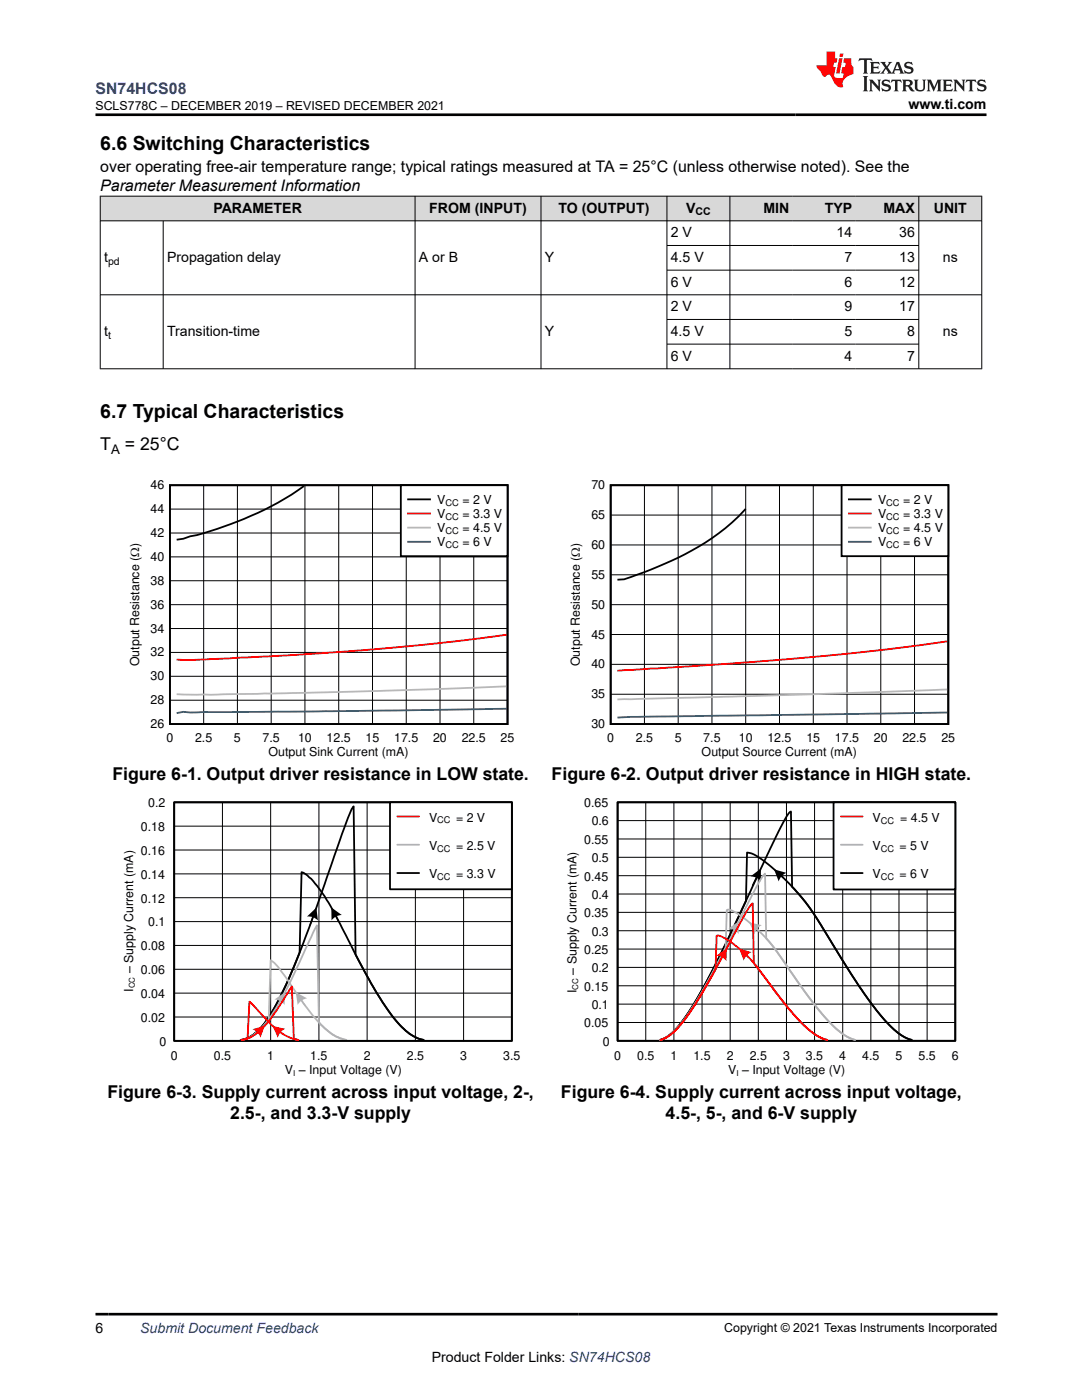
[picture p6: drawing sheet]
<svg xmlns="http://www.w3.org/2000/svg" width="216mm" height="279mm" viewBox="0 0 216 279" stroke-linecap="round" stroke-linejoin="round" font-family="sans-serif">
<defs><g id="words">
<g font-size="3.9">
<text x="20" y="29.9">6.6 Switching Characteristics</text>
<text x="20" y="83.4">6.7 Typical Characteristics</text>
</g>
<g font-size="3.5">
<text x="20" y="89.9">T</text>
<text x="24.9" y="89.9">= 25°C</text>
<text x="22.4" y="155.7">Figure 6-1. Output driver resistance in LOW state.</text>
<text x="110.1" y="155.7">Figure 6-2. Output driver resistance in HIGH state.</text>
<text x="21.4" y="219.1">Figure 6-3. Supply current across input voltage, 2-,</text>
<text x="111.9" y="219.2">Figure 6-4. Supply current across input voltage,</text>
<text x="45.9" y="223.4">2.5-, and 3.3-V supply</text>
<text x="132.8" y="223.4">4.5-, 5-, and 6-V supply</text>
</g>
<text font-size="3.2" fill="#00f" x="19" y="18.7">SN74HCS08</text>
<g font-size="3.2">
<text x="20" y="34.3">over operating free-air temperature range; typical ratings measured at TA = 25°C (unless otherwise noted). See the</text>
<text x="20" y="38.1">Parameter Measurement Information</text>
</g>
<g font-size="2.8">
<text x="181.3" y="21.8">www.ti.com</text>
<text x="42.6" y="42.4">PARAMETER</text>
<text x="85.7" y="42.4">FROM (INPUT)</text>
<text x="111.4" y="42.4">TO (OUTPUT)</text>
<text x="133.8" y="47.3">2 V</text>
<text x="136.9" y="42.4">V</text>
<text x="152.3" y="42.4">MIN</text>
<text x="164.6" y="42.4">TYP</text>
<text x="166.9" y="47.3">14</text>
<text x="176.3" y="42.4">MAX</text>
<text x="179.4" y="47.3">36</text>
<text x="186.3" y="42.4">UNIT</text>
<text x="20.8" y="52.3">t</text>
<text x="33.3" y="52.3">Propagation delay</text>
<text x="83.6" y="52.3">A or B</text>
<text x="108.7" y="52.3">Y</text>
<text x="133.8" y="52.3">4.5 V</text>
<text x="168.5" y="52.3">7</text>
<text x="179.4" y="52.3">13</text>
<text x="188.1" y="52.3">ns</text>
<text x="133.8" y="57.2">6 V</text>
<text x="168.5" y="57.2">6</text>
<text x="179.4" y="57.2">12</text>
<text x="133.8" y="62.1">2 V</text>
<text x="168.5" y="62.1">9</text>
<text x="179.4" y="62.1">17</text>
<text x="20.8" y="67">t</text>
<text x="33.3" y="67">Transition-time</text>
<text x="108.7" y="67">Y</text>
<text x="133.8" y="67">4.5 V</text>
<text x="133.8" y="72">6 V</text>
<text x="168.5" y="67">5</text>
<text x="168.5" y="72">4</text>
<text x="181" y="67">8</text>
<text x="181" y="72">7</text>
<text x="188.1" y="67">ns</text>
<text x="19" y="266.1">6</text>
<text x="86.1" y="271.7">Product Folder Links: SN74HCS08</text>
</g>
<text font-size="2.8" fill="#00f" x="28" y="266.1">Submit Document Feedback</text>
<text font-size="2.6" x="22.2" y="90.6">A</text>
<g font-size="2.5">
<text x="19.1" y="21.9">SCLS778C – DECEMBER 2019 – REVISED DECEMBER 2021</text>
<text x="30.1" y="97.6">46</text>
<text x="87.2" y="100.5">V</text>
<text x="92.3" y="100.5">= 2 V</text>
<text x="118" y="97.6">70</text>
<text x="175.2" y="100.5">V</text>
<text x="180.2" y="100.5">= 2 V</text>
<text x="30.1" y="107.2">42</text>
<text x="30.1" y="102.4">44</text>
<text x="87.2" y="103.4">V</text>
<text x="87.2" y="106.2">V</text>
<text x="92.3" y="103.4">= 3.3 V</text>
<text x="92.3" y="106.2">= 4.5 V</text>
<text x="118" y="103.6">65</text>
<text x="175.2" y="103.4">V</text>
<text x="175.2" y="106.2">V</text>
<text x="180.2" y="103.4">= 3.3 V</text>
<text x="180.2" y="106.2">= 4.5 V</text>
<text x="30.1" y="111.9">40</text>
<text x="87.2" y="109">V</text>
<text x="92.3" y="109">= 6 V</text>
<text x="118" y="109.6">60</text>
<text x="175.2" y="109">V</text>
<text x="180.2" y="109">= 6 V</text>
<text x="30.1" y="116.7">38</text>
<text x="118" y="115.5">55</text>
<text x="30.1" y="121.5">36</text>
<text x="118" y="121.5">50</text>
<text x="30.1" y="131">32</text>
<text x="30.1" y="126.3">34</text>
<text x="118" y="127.4">45</text>
<text x="27.8" y="132.9" transform="rotate(-90 27.8 132.9)">Output Resistance (:)</text>
<text x="30.1" y="135.8">30</text>
<text x="115.7" y="132.9" transform="rotate(-90 115.7 132.9)">Output Resistance (:)</text>
<text x="118" y="133.4">40</text>
<text x="30.1" y="140.6">28</text>
<text x="118" y="139.4">35</text>
<text x="30.1" y="145.3">26</text>
<text x="33.2" y="148.1">0</text>
<text x="38.9" y="148.1">2.5</text>
<text x="46.7" y="148.1">5</text>
<text x="52.4" y="148.1">7.5</text>
<text x="59.5" y="148.1">10</text>
<text x="65.2" y="148.1">12.5</text>
<text x="73" y="148.1">15</text>
<text x="78.7" y="148.1">17.5</text>
<text x="86.4" y="148.1">20</text>
<text x="92.1" y="148.1">22.5</text>
<text x="99.9" y="148.1">25</text>
<text x="118" y="145.3">30</text>
<text x="121.2" y="148.1">0</text>
<text x="126.9" y="148.1">2.5</text>
<text x="134.6" y="148.1">5</text>
<text x="140.3" y="148.1">7.5</text>
<text x="147.4" y="148.1">10</text>
<text x="153.1" y="148.1">12.5</text>
<text x="160.9" y="148.1">15</text>
<text x="166.6" y="148.1">17.5</text>
<text x="174.4" y="148.1">20</text>
<text x="180.1" y="148.1">22.5</text>
<text x="187.8" y="148.1">25</text>
<text x="53.6" y="151">Output Sink Current (mA)</text>
<text x="140" y="151">Output Source Current (mA)</text>
<text x="29.6" y="161.1">0.2</text>
<text x="116.6" y="161.1">0.65</text>
<text x="28.1" y="165.8">0.18</text>
<text x="85.6" y="164">V</text>
<text x="91" y="164">= 2 V</text>
<text x="118.1" y="164.7">0.6</text>
<text x="174.1" y="164">V</text>
<text x="179.6" y="164">= 4.5 V</text>
<text x="28.1" y="170.6">0.16</text>
<text x="85.6" y="169.6">V</text>
<text x="91" y="169.6">= 2.5 V</text>
<text x="116.6" y="168.4">0.55</text>
<text x="118.1" y="172.1">0.5</text>
<text x="174.1" y="169.6">V</text>
<text x="179.5" y="169.6">= 5 V</text>
<text x="28.1" y="175.4">0.14</text>
<text x="85.6" y="175.3">V</text>
<text x="91" y="175.3">= 3.3 V</text>
<text x="116.6" y="175.7">0.45</text>
<text x="118.1" y="179.4">0.4</text>
<text x="174.1" y="175.3">V</text>
<text x="179.5" y="175.3">= 6 V</text>
<text x="28.1" y="180.1">0.12</text>
<text x="29.6" y="184.9">0.1</text>
<text x="116.6" y="183">0.35</text>
<text x="28.1" y="189.6">0.08</text>
<text x="116.6" y="190.4">0.25</text>
<text x="118.1" y="186.7">0.3</text>
<text x="26.6" y="198" transform="rotate(-90 26.6 198)">I</text>
<text x="26.6" y="194.3" transform="rotate(-90 26.6 194.3)">± Supply Current (mA)</text>
<text x="28.1" y="194.4">0.06</text>
<text x="115" y="194.5" transform="rotate(-90 115 194.5)">± Supply Current (mA)</text>
<text x="116.6" y="197.7">0.15</text>
<text x="118.1" y="194">0.2</text>
<text x="28.1" y="203.9">0.02</text>
<text x="28.1" y="199.2">0.04</text>
<text x="115" y="198.2" transform="rotate(-90 115 198.2)">I</text>
<text x="118.1" y="201.4">0.1</text>
<text x="31.8" y="208.7">0</text>
<text x="116.6" y="205">0.05</text>
<text x="120.3" y="208.7">0</text>
<text x="34.1" y="211.5">0</text>
<text x="42.7" y="211.5">0.5</text>
<text x="53.3" y="211.5">1</text>
<text x="56.8" y="214.3">V ± Input Voltage (V)</text>
<text x="61.9" y="211.5">1.5</text>
<text x="72.6" y="211.5">2</text>
<text x="81.2" y="211.5">2.5</text>
<text x="91.8" y="211.5">3</text>
<text x="100.4" y="211.5">3.5</text>
<text x="122.6" y="211.5">0</text>
<text x="127.1" y="211.5">0.5</text>
<text x="133.8" y="211.5">1</text>
<text x="138.4" y="211.5">1.5</text>
<text x="145" y="211.5">2</text>
<text x="145.3" y="214.4">V ± Input Voltage (V)</text>
<text x="149.6" y="211.5">2.5</text>
<text x="156.2" y="211.5">3</text>
<text x="160.8" y="211.5">3.5</text>
<text x="167.5" y="211.5">4</text>
<text x="172.1" y="211.5">4.5</text>
<text x="178.7" y="211.5">5</text>
<text x="183.3" y="211.5">5.5</text>
<text x="189.9" y="211.5">6</text>
<text x="144.5" y="265.8">Copyright © 2021 Texas Instruments Incorporated</text>
</g>
<g font-size="2.1">
<text x="138.8" y="43">CC</text>
<text x="21.6" y="52.8">pd</text>
<text x="21.6" y="67.6">t</text>
</g>
<g font-size="1.9">
<text x="88.9" y="101">CC</text>
<text x="176.8" y="101">CC</text>
<text x="88.9" y="103.8">CC</text>
<text x="88.9" y="106.6">CC</text>
<text x="176.8" y="103.8">CC</text>
<text x="176.8" y="106.6">CC</text>
<text x="88.9" y="109.4">CC</text>
<text x="176.8" y="109.4">CC</text>
</g>
<g font-size="1.8">
<text x="87.2" y="164.3">CC</text>
<text x="175.7" y="164.3">CC</text>
<text x="87.2" y="170">CC</text>
<text x="175.7" y="170">CC</text>
<text x="87.2" y="175.6">CC</text>
<text x="175.7" y="175.7">CC</text>
</g>
<g font-size="1.6">
<text x="26.9" y="197.3" transform="rotate(-90 26.9 197.3)">CC</text>
<text x="115.4" y="197.5" transform="rotate(-90 115.4 197.5)">CC</text>
<text x="58.5" y="214.7">I</text>
<text x="146.9" y="214.7">I</text>
</g>
</g></defs>
<g fill="#d8d8d8">
<path d="M20 39.1h175.9v5h-175.9z" fill-rule="evenodd"/>
<path d="M20.1 39.2h62.7v4.8h-62.7z" fill-rule="evenodd"/>
<path d="M82.9 39.2h25v4.8h-25z" fill-rule="evenodd"/>
<path d="M108 39.2h25v4.8h-25z" fill-rule="evenodd"/>
<path d="M133.1 39.2h12.5v4.8h-12.5z" fill-rule="evenodd"/>
<path d="M145.7 39.2h12.5v4.8h-12.5z" fill-rule="evenodd"/>
<path d="M158.2 39.2h12.6v4.8h-12.6z" fill-rule="evenodd"/>
<path d="M170.8 39.2h12.5v4.8h-12.5z" fill-rule="evenodd"/>
<path d="M183.4 39.2h12.4v4.8h-12.4z" fill-rule="evenodd"/>
</g>
<g fill="none" stroke="#000" stroke-width=".2">
<path d="M19.9 39.1h176.1M20 39.1v34.6M82.8 39.1v34.6M107.9 39.1v34.6M133.1 39.1v34.6M145.6 39.1v34.6M183.3 39.1v34.6M195.9 39.1v34.6M19.9 44.1h176.1M19.9 58.8h176.1M32.6 44.1v29.6M133.1 49h50.3"/>
<path d="M133.1 53.9h50.3M19.9 73.6h176.1M133.1 63.8h50.3M133.1 68.7h50.3"/>
</g>
<path d="M25.4 95.8h77.2v55.7h-77.2z" fill-rule="evenodd" fill="#fff"/>
<path d="M33.9 96.8h67.4v47.7h-67.4zM60.6 97a66.7 66.7 0 0 1-22.7 10l-1.3 .5-1.3 .2" fill="none" stroke="#000" stroke-width=".36"/>
<g fill="none" stroke="#000" stroke-width=".2">
<path d="M40.6 96.8v47.7M47.4 96.8v47.7M54.1 96.8v47.7M60.8 96.8v47.7M67.6 96.8v47.7M74.3 96.8v47.7M81.1 96.8v47.7M87.8 96.8v47.7M94.5 96.8v47.7M33.9 115.9h67.4M33.9 111.1h67.4M33.9 106.4h67.4"/>
<path d="M33.9 101.6h67.4M33.9 139.7h67.4M33.9 135h67.4M33.9 130.2h67.4M33.9 125.4h67.4M33.9 120.7h67.4"/>
</g>
<path d="M101.1 126.7l-13.3 1.6-16.2 1.5-12.1 .9-13.5 .7-8.1 .3-2.6-.1" fill="none" stroke="#f00" stroke-width=".36"/>
<path d="M101.1 137l-14.7 .6-25.6 .7-18.8 .4-6.7-.2" fill="none" stroke="#b8b8b8" stroke-width=".36"/>
<path d="M101.1 141.4l-38.9 .6-24.3 .2-1.3-.1-1.3 .2" fill="none" stroke="#295c75" stroke-width=".36"/>
<path d="M80 96.8h21.3v14.2h-21.3z" fill-rule="evenodd" fill="#fff"/>
<path d="M80 96.8h21.3v14.2h-21.3zM81.4 99.7h4.4" fill="none" stroke="#000" stroke-width=".36"/>
<path d="M81.4 102.5h4.4" fill="none" stroke="#f00" stroke-width=".36"/>
<path d="M81.4 105.3h4.4" fill="none" stroke="#b8b8b8" stroke-width=".36"/>
<path d="M81.4 108.1h4.4" fill="none" stroke="#295c75" stroke-width=".36"/>
<path d="M113.4 95.8h77.1v55.7h-77.1z" fill-rule="evenodd" fill="#fff"/>
<path d="M121.9 96.8h67.3v47.7h-67.3zM148.8 101.6a46.7 46.7 0 0 1-17.5 11.5l-6.8 2.5-1.3 .1" fill="none" stroke="#000" stroke-width=".36"/>
<g fill="none" stroke="#000" stroke-width=".2">
<path d="M128.6 96.8v47.7M135.3 96.8v47.7M142.1 96.8v47.7M148.8 96.8v47.7M155.5 96.8v47.7M162.3 96.8v47.7M169 96.8v47.7M175.7 96.8v47.7M182.5 96.8v47.7M121.9 114.7h67.3M121.9 108.8h67.3M121.9 102.8h67.3"/>
<path d="M121.9 138.6h67.3M121.9 132.6h67.3M121.9 126.6h67.3M121.9 120.7h67.3"/>
</g>
<path d="M189 128l-11.9 1.6-14.8 1.5-18.9 1.5-20.2 1.3" fill="none" stroke="#f00" stroke-width=".36"/>
<path d="M189 137.6l-25.4 .9-40.4 1.1" fill="none" stroke="#b8b8b8" stroke-width=".36"/>
<path d="M189 142.2l-65.8 1" fill="none" stroke="#295c75" stroke-width=".36"/>
<path d="M167.9 96.8h21.3v14.2h-21.3z" fill-rule="evenodd" fill="#fff"/>
<path d="M167.9 96.8h21.3v14.2h-21.3zM169.4 99.7h4.3M34.8 160.1h67.3v47.6h-67.3zM48 207.5a7.7 7.7 0 0 0 5.2-3.9 69.9 69.9 0 0 0 6.6-13.5l.4-16a9.5 9.5 0 0 1 3.4 3.2 92.5 92.5 0 0 1 7.4 13.2 70.6 70.6 0 0 0 8.8 14.1 9.2 9.2 0 0 0 4.7 2.9M48.1 207.5a7 7 0 0 0 4.4-2.8 61.3 61.3 0 0 0 7.3-14.6l3.1-8.2 5.4-15.5 1.9-5 .4-.5 .4 29.6a67.6 67.6 0 0 0 8.8 14.1 8.8 8.8 0 0 0 4.8 2.9" fill="none" stroke="#000" stroke-width=".36"/>
<path d="M169.4 102.5h4.3" fill="none" stroke="#f00" stroke-width=".36"/>
<path d="M169.4 105.3h4.3M48.1 207.5a6.5 6.5 0 0 0 4.4-2.6l1.1-1.5 .4-11.8a11.5 11.5 0 0 1 3.1 3.5 53.5 53.5 0 0 0 8.1 10.4 7.6 7.6 0 0 0 3.9 2" fill="none" stroke="#b8b8b8" stroke-width=".36"/>
<path d="M169.4 108.1h4.3" fill="none" stroke="#295c75" stroke-width=".36"/>
<g fill="none" stroke="#000" stroke-width=".2">
<path d="M34.8 179.2h67.3M34.8 174.4h67.3M34.8 169.6h67.3M34.8 164.9h67.3M44.4 160.1v47.6M54 160.1v47.6M63.6 160.1v47.6M73.3 160.1v47.6M82.9 160.1v47.6M92.5 160.1v47.6M34.8 198.2h67.3M34.8 193.4h67.3"/>
<path d="M34.8 188.7h67.3M34.8 183.9h67.3M34.8 203h67.3"/>
</g>
<path d="M48.3 207.5a9.4 9.4 0 0 0 5.3-4.1 97.9 97.9 0 0 0 8.1-15.6l1.5-3.1 .4 19.3a9.2 9.2 0 0 0 5.4 3.5" fill="none" stroke="#b3b3b3" stroke-width=".36"/>
<path d="M77.8 160.1h24.3v17.4h-24.3z" fill-rule="evenodd" fill="#fff"/>
<path d="M77.8 160.1h24.3v17.4h-24.3zM79.3 174.2h4.3" fill="none" stroke="#000" stroke-width=".36"/>
<path d="M79.3 162.9h4.3" fill="none" stroke="#f00" stroke-width=".36"/>
<path d="M79.3 168.6h4.3" fill="none" stroke="#b3b3b3" stroke-width=".36"/>
<path d="M62.5 182.8l-.6 1.8M66.9 182.7l.7 1.2" fill="none" stroke="#000" stroke-width=".26"/>
<g fill="#000">
<path d="M61.3 182.9l1.8-1.8 .3 2.6a2.59 2.59 0 0 0-2.1-.8z" fill-rule="evenodd"/>
<path d="M66.1 181.1l2.1 1.5a2.57 2.57 0 0 0-2 1.1z" fill-rule="evenodd"/>
</g>
<path d="M60 199.4l.9 1.3" fill="none" stroke="#b3b3b3" stroke-width=".26"/>
<path d="M59 198l2.3 1.2a2.57 2.57 0 0 0-1.9 1.4z" fill-rule="evenodd" fill="#b3b3b3"/>
<path d="M56 199.5l-.5 1" fill="none" stroke="#b3b3b3" stroke-width=".26"/>
<path d="M54.8 199.5l2.1-1.5-.1 2.6a2.58 2.58 0 0 0-2-1.1z" fill-rule="evenodd" fill="#b3b3b3"/>
<path d="M48.2 207.5a8.4 8.4 0 0 0 5.4-3.7l1.6-2.1 3-4.8 .4 10.5 .8 .1M48.2 207.5l1.2-.2 .4-7.4 .4 .3a39 39 0 0 0 6.5 6.3l1.2 .6 1.6 .4" fill="none" stroke="#f00" stroke-width=".36"/>
<path d="M51.6 205.9l-.4 .4" fill="none" stroke="#f00" stroke-width=".26"/>
<path d="M50.4 205.4l2.5-.7-.9 2.4a2.58 2.58 0 0 0-1.6-1.7z" fill-rule="evenodd" fill="#f00"/>
<path d="M55.7 205.9l.2 .1" fill="none" stroke="#f00" stroke-width=".26"/>
<path d="M54.4 204.8l2.5 .5a2.59 2.59 0 0 0-1.5 1.8z" fill-rule="evenodd" fill="#f00"/>
<path d="M151 174.9l-.8 1.8M155.7 174.7l.5 .4" fill="none" stroke="#000" stroke-width=".26"/>
<g fill="#000">
<path d="M149.8 174.9l2-1.6v2.6a2.57 2.57 0 0 0-2-1z" fill-rule="evenodd"/>
<path d="M154.4 173.5l2.5 .7a2.59 2.59 0 0 0-1.5 1.7z" fill-rule="evenodd"/>
</g>
<path d="M123.2 160.1h67.4v47.6h-67.4zM149.1 170.1l-.3 9.7-6 12.7-2.7 5.1-1.8 3.1a17.8 17.8 0 0 1-5.9 6.6l-.7 .2a9.4 9.4 0 0 0 4.8-4.2l2.5-3.8 3.6-6.6 4-8.3 7.4-15.9a42.9 42.9 0 0 1 3.6-6.6l.2-.1 .3 15 2 2.3 2 2.6 9 14.4 3.1 4.5 1.8 2.2a12.5 12.5 0 0 0 5.9 4.5 12 12 0 0 1-5.7-4.2l-2.4-3.1-2.7-3.9-7.9-12.7-2-2.9-3.6-4.2-4.3-4a9.5 9.5 0 0 0-4.2-2.4z" fill="none" stroke="#000" stroke-width=".36"/>
<g fill="none" stroke="#000" stroke-width=".2">
<path d="M123.2 178.4h67.4M123.2 174.8h67.4M123.2 171.1h67.4M123.2 167.4h67.4M123.2 163.8h67.4M128.9 160.1v47.6M134.5 160.1v47.6M140.1 160.1v47.6M145.7 160.1v47.6M151.3 160.1v47.6M156.9 160.1v47.6M162.5 160.1v47.6"/>
<path d="M168.2 160.1v47.6M173.8 160.1v47.6M179.4 160.1v47.6M185 160.1v47.6M123.2 196.7h67.4M123.2 193.1h67.4M123.2 189.4h67.4M123.2 185.7h67.4M123.2 182.1h67.4M123.2 204.1h67.4M123.2 200.4h67.4"/>
</g>
<path d="M166.3 160.1h24.3v17.4h-24.3z" fill-rule="evenodd" fill="#fff"/>
<path d="M166.3 160.1h24.3v17.4h-24.3zM167.8 174.2h4.3" fill="none" stroke="#000" stroke-width=".36"/>
<path d="M167.8 162.9h4.3M131.8 207.5a10.1 10.1 0 0 0 4.9-4.1l2.9-4.4 3.2-5.6 .2-6.6a5.3 5.3 0 0 1 2.9 1.3l2 1.6a59.3 59.3 0 0 1 7.4 9l4.1 4.9a12.3 12.3 0 0 0 5.6 3.9" fill="none" stroke="#f00" stroke-width=".36"/>
<path d="M167.8 168.6h4.3M145 181.6l-.2 7.5-4 7.7-2.5 4.1a18.9 18.9 0 0 1-5.4 6.2l-1.2 .4a9.5 9.5 0 0 0 4.8-4l2.5-3.6 3.1-5.6 7-13.7a37.7 37.7 0 0 1 3.6-6.2l.2 12.9 2.2 2.8 6.1 8.7 3.6 4.4a13 13 0 0 0 5.8 4.3 14.7 14.7 0 0 1-6.5-5l-3.1-4.1-7-9.8-1.8-2.1-2.7-2.4a12.9 12.9 0 0 0-4-2.5z" fill="none" stroke="#b3b3b3" stroke-width=".36"/>
<path d="M144.2 190.8l-.5 1" fill="none" stroke="#f00" stroke-width=".26"/>
<path d="M142.9 190.7l2.1-1.5v2.6a2.59 2.59 0 0 0-2.1-1.1z" fill-rule="evenodd" fill="#f00"/>
<path d="M148.8 190.5l.5 .5" fill="none" stroke="#f00" stroke-width=".26"/>
<path d="M147.5 189.3l2.5 .7a2.59 2.59 0 0 0-1.6 1.7z" fill-rule="evenodd" fill="#f00"/>
<path d="M150.8 185.2l.5 .3" fill="none" stroke="#b3b3b3" stroke-width=".26"/>
<path d="M149.5 184.1l2.5 .5a2.58 2.58 0 0 0-1.4 1.8z" fill-rule="evenodd" fill="#b3b3b3"/>
<path d="M146.6 185.4l-.5 .9" fill="none" stroke="#b3b3b3" stroke-width=".26"/>
<path d="M145.3 185.3l2.2-1.5-.1 2.6a2.59 2.59 0 0 0-2.1-1.1z" fill-rule="evenodd" fill="#b3b3b3"/>
<path d="M131.8 207.5a10.1 10.1 0 0 0 4.9-4.1l3.8-5.9 6.1-11.2a35.7 35.7 0 0 1 3.6-6l.2 11.9 5.6 7.4 3.6 4.2a12.4 12.4 0 0 0 5.4 3.7" fill="none" stroke="#f00" stroke-width=".36"/>
<path d="M171.5 11.6l-.2 .6 .5-.2h.6v.1v2.2l-.2 .4h1l-.2-.4v-2.2v-.1h.5l.5 .2-.1-.6zM173.6 12.4l.2 .3v1.6l-.2 .4h1.9l.1-.6a1.08 1.08 0 0 1-1.3 .2v-.7h.6l.4 .2v-.7l-.4 .2h-.6v-.5l.2-.2a1 1 0 0 1 1 .3l-.1-.5zM175.7 12.4l.9 1.1-1 1.2h.9l-.2-.2 .5-.8 .4 .8-.2 .2h1.6l-.2-.2 .2-.5h.9l.1 .5-.1 .2h.9l-.2-.4-.8-1.9h-.5l-.9 2.1-.9-1.1 .9-1h-.8l.2 .2-.4 .6-.4-.6 .2-.2zM179 12.8l.4 1h-.7zM180.7 12.5a.65 .65 0 0 0-.2 .7 .65 .65 0 0 0 .6 .5l.6 .1 .1 .3a.79 .79 0 0 1-.7 .4 .79 .79 0 0 1-.7-.5l.1 .7 .2-.1a.93 .93 0 0 0 1.1 0 .93 .93 0 0 0 .4-.9 1.46 1.46 0 0 0-1.2-.6l-.1-.3a1.09 1.09 0 0 1 1.2 .2l-.2-.6-.1 .1-.5-.2zM172.2 15.2l.2 .4v2.2l-.2 .4h1l-.2-.4v-2.2l.2-.4zM173.4 15.9l.2 .4v1.5l-.2 .4h.8l-.3-.4 .1-1.3 1.6 1.8v-2l.2-.4h-.7l.1 .2 .1 1.1-1.2-1.3zM176.2 16a.65 .65 0 0 0-.2 .8 .65 .65 0 0 0 .6 .4l.6 .2 .1 .2a.79 .79 0 0 1-.7 .4 .79 .79 0 0 1-.7-.5l.1 .7 .2-.1a.93 .93 0 0 0 1.1 .1 .93 .93 0 0 0 .4-1 1.46 1.46 0 0 0-1.2-.5l-.1-.4a1.09 1.09 0 0 1 1.2 .2l-.1-.6-.2 .1-.5-.1zM177.9 15.9l-.1 .6a.63 .63 0 0 1 .8-.3v1.6l-.3 .4h1l-.2-.4v-1.6a.66 .66 0 0 1 .8 .3l-.1-.6zM180 15.9l.2 .4v1.5l-.2 .4h1l-.2-.2-.1-.7h.5l.1 .2a.79 .79 0 0 0 1.2 .6l-1-.9a.61 .61 0 0 0 .6-.6 .61 .61 0 0 0-.5-.7zM180.8 16.2h.1a.47 .47 0 0 1 .5 .1 .47 .47 0 0 1 .1 .5l-.1 .1-.7 .1zM182.3 15.9l.2 .2a2.27 2.27 0 0 0 .4 2 1.04 1.04 0 0 0 1.7-.7v-1.3l.2-.2h-.8l.2 .4v1.1a.6 .6 0 0 1-.6 .6 .6 .6 0 0 1-.6-.6v-1.1l.3-.4zM184.9 15.9l.2 .4v1.5l-.2 .4h.8l-.3-.4v-1.4l.9 1.9 .9-1.9v1.4l-.3 .4h1l-.2-.4v-1.5l.2-.4h-.8l-.7 1.5-.6-1.5zM188.1 15.9l.2 .4v1.5l-.2 .4h1.9l.1-.6a1.09 1.09 0 0 1-1.3 .2v-.7h.6l.4 .2v-.6l-.4 .2h-.6v-.6l.2-.1a1.01 1.01 0 0 1 1 .3l-.1-.6zM190.2 15.9l.3 .4v1.5l-.3 .4h.8l-.2-.4v-1.3l1.6 1.8v-2l.2-.4h-.7l.2 .2v1.1l-1.2-1.3zM192.8 15.9l-.1 .6a.63 .63 0 0 1 .8-.3v1.6l-.3 .4h1l-.2-.4v-1.6a.66 .66 0 0 1 .8 .3l-.1-.6zM195.2 16a.65 .65 0 0 0-.2 .8 .65 .65 0 0 0 .6 .4l.6 .2 .2 .2a.79 .79 0 0 1-.7 .4 .79 .79 0 0 1-.7-.5l.1 .7 .2-.1a.93 .93 0 0 0 1 .1 .93 .93 0 0 0 .5-1 1.46 1.46 0 0 0-1.3-.5v-.4a1.09 1.09 0 0 1 1.2 .2l-.2-.6-.2 .1-.5-.1z" fill="#231f20"/>
<path d="M164.9 10.3v2.7h-2l.1 .4 .8 1a.95 .95 0 0 0 1 .9 .59 .59 0 0 1 .5-.4 .59 .59 0 0 1 .5 .3l.4 .8a1.59 1.59 0 0 0 2.1 1.4 1.61 1.61 0 0 1 1-2.3l1-.3-.1-1.5a1.59 1.59 0 0 1-.3-1.7h-1.5l-.2 .9h.6l-.2 .9h-.5l-.2 .9v.3l.4 .1-.1 .9h-.7a.73 .73 0 0 1-1-.7l.3-1.5h-.5l.1-.9h.5l.2-.9h-.5v-1.3zM167.4 11.6l-.6 3.1h.7l.6-3.1zM167.6 10.7l-.1 .6h.7l.1-.6z" fill="#ed1c24"/>
<path d="M19 22.9h177.8M19 262.3h180" fill="none" stroke="#000" stroke-width=".53"/>
<use href="#words"/>
</svg>
